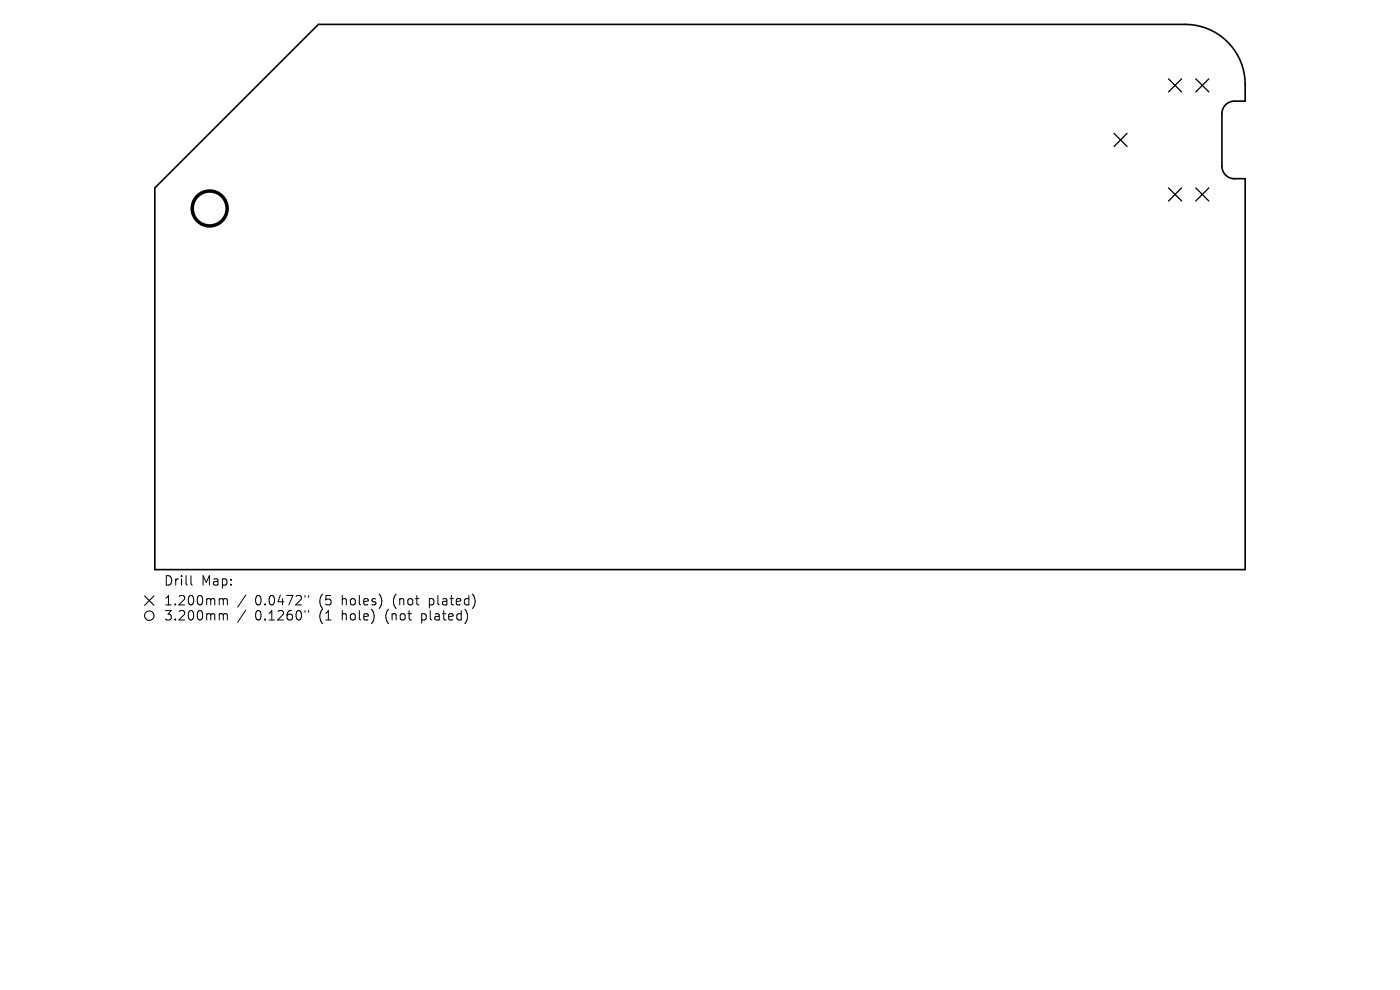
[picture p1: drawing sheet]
<svg xmlns="http://www.w3.org/2000/svg" width="297mm" height="210mm" viewBox="0 0 297 210" stroke-linecap="round" stroke-linejoin="round" font-family="sans-serif">
<defs><g id="words">
<g font-size="2.8">
<text x="34.7" y="124.5">Drill</text>
<text x="42.7" y="124.5">Map:</text>
<text x="34.7" y="128.7">1.200mm</text>
<text x="34.7" y="131.9">3.200mm</text>
<text x="54.1" y="128.7">0.0472&quot;</text>
<text x="54.1" y="131.9">0.1260&quot;</text>
<text x="67.8" y="128.7">(5</text>
<text x="67.8" y="131.9">(1</text>
<text x="72.8" y="128.7">holes)</text>
<text x="72.8" y="131.9">hole)</text>
<text x="82.2" y="131.9">(not</text>
<text x="83.9" y="128.7">(not</text>
<text x="90.1" y="131.9">plated)</text>
<text x="91.7" y="128.7">plated)</text>
</g>
</g></defs>
<path d="M67.5 5.2h183.9a12.7 12.7 0 0 1 12.8 12.7v3.6h-2.3a2.65 2.65 0 0 0-2.7 2.6v11.2a2.64 2.64 0 0 0 2.7 2.6h2.3v82.9h-231.4v-80.9z" fill="none" stroke="#000" stroke-width=".35"/>
<path d="M247.9 16.7l2.8 2.8M250.7 16.7l-2.8 2.8M253.7 16.7l2.8 2.8M256.5 16.7l-2.8 2.8M236.3 28.3l2.8 2.8M239.1 28.3l-2.8 2.8M247.9 39.9l2.8 2.7M250.7 39.9l-2.8 2.7M253.7 39.9l2.8 2.7M256.5 39.9l-2.8 2.7" fill="none" stroke="#000" stroke-width=".28"/>
<circle cx="44.5" cy="44.2" r="3.7" fill="none" stroke="#000" stroke-width=".74"/>
<g fill="none" stroke="#000" stroke-width=".21">
<path d="M40.5 122.1v1.7l.3 .3M46.8 127l.5 .1 .1 .2M46.8 130.2l.5 .1 .1 .2M47.4 127.3l.3-.3 .4 .1 .1 1.2M47.4 127.3v1M47.4 130.5v1M47.4 130.5l.3-.3 .4 .1 .1 1.2M52.1 126.2l-1.7 2.6M52.1 129.4l-1.7 2.6M64.7 126.3v.4M64.7 129.5v.4M65.5 126.3v.4"/>
<path d="M65.5 129.5v.4"/>
</g>
<g fill="none" stroke="#000" stroke-width=".23">
<path d="M30.7 126.4l2 2M32.7 126.4l-2 2"/>
<circle cx="31.7" cy="130.6" r="1"/>
</g>
<use href="#words"/>
</svg>
